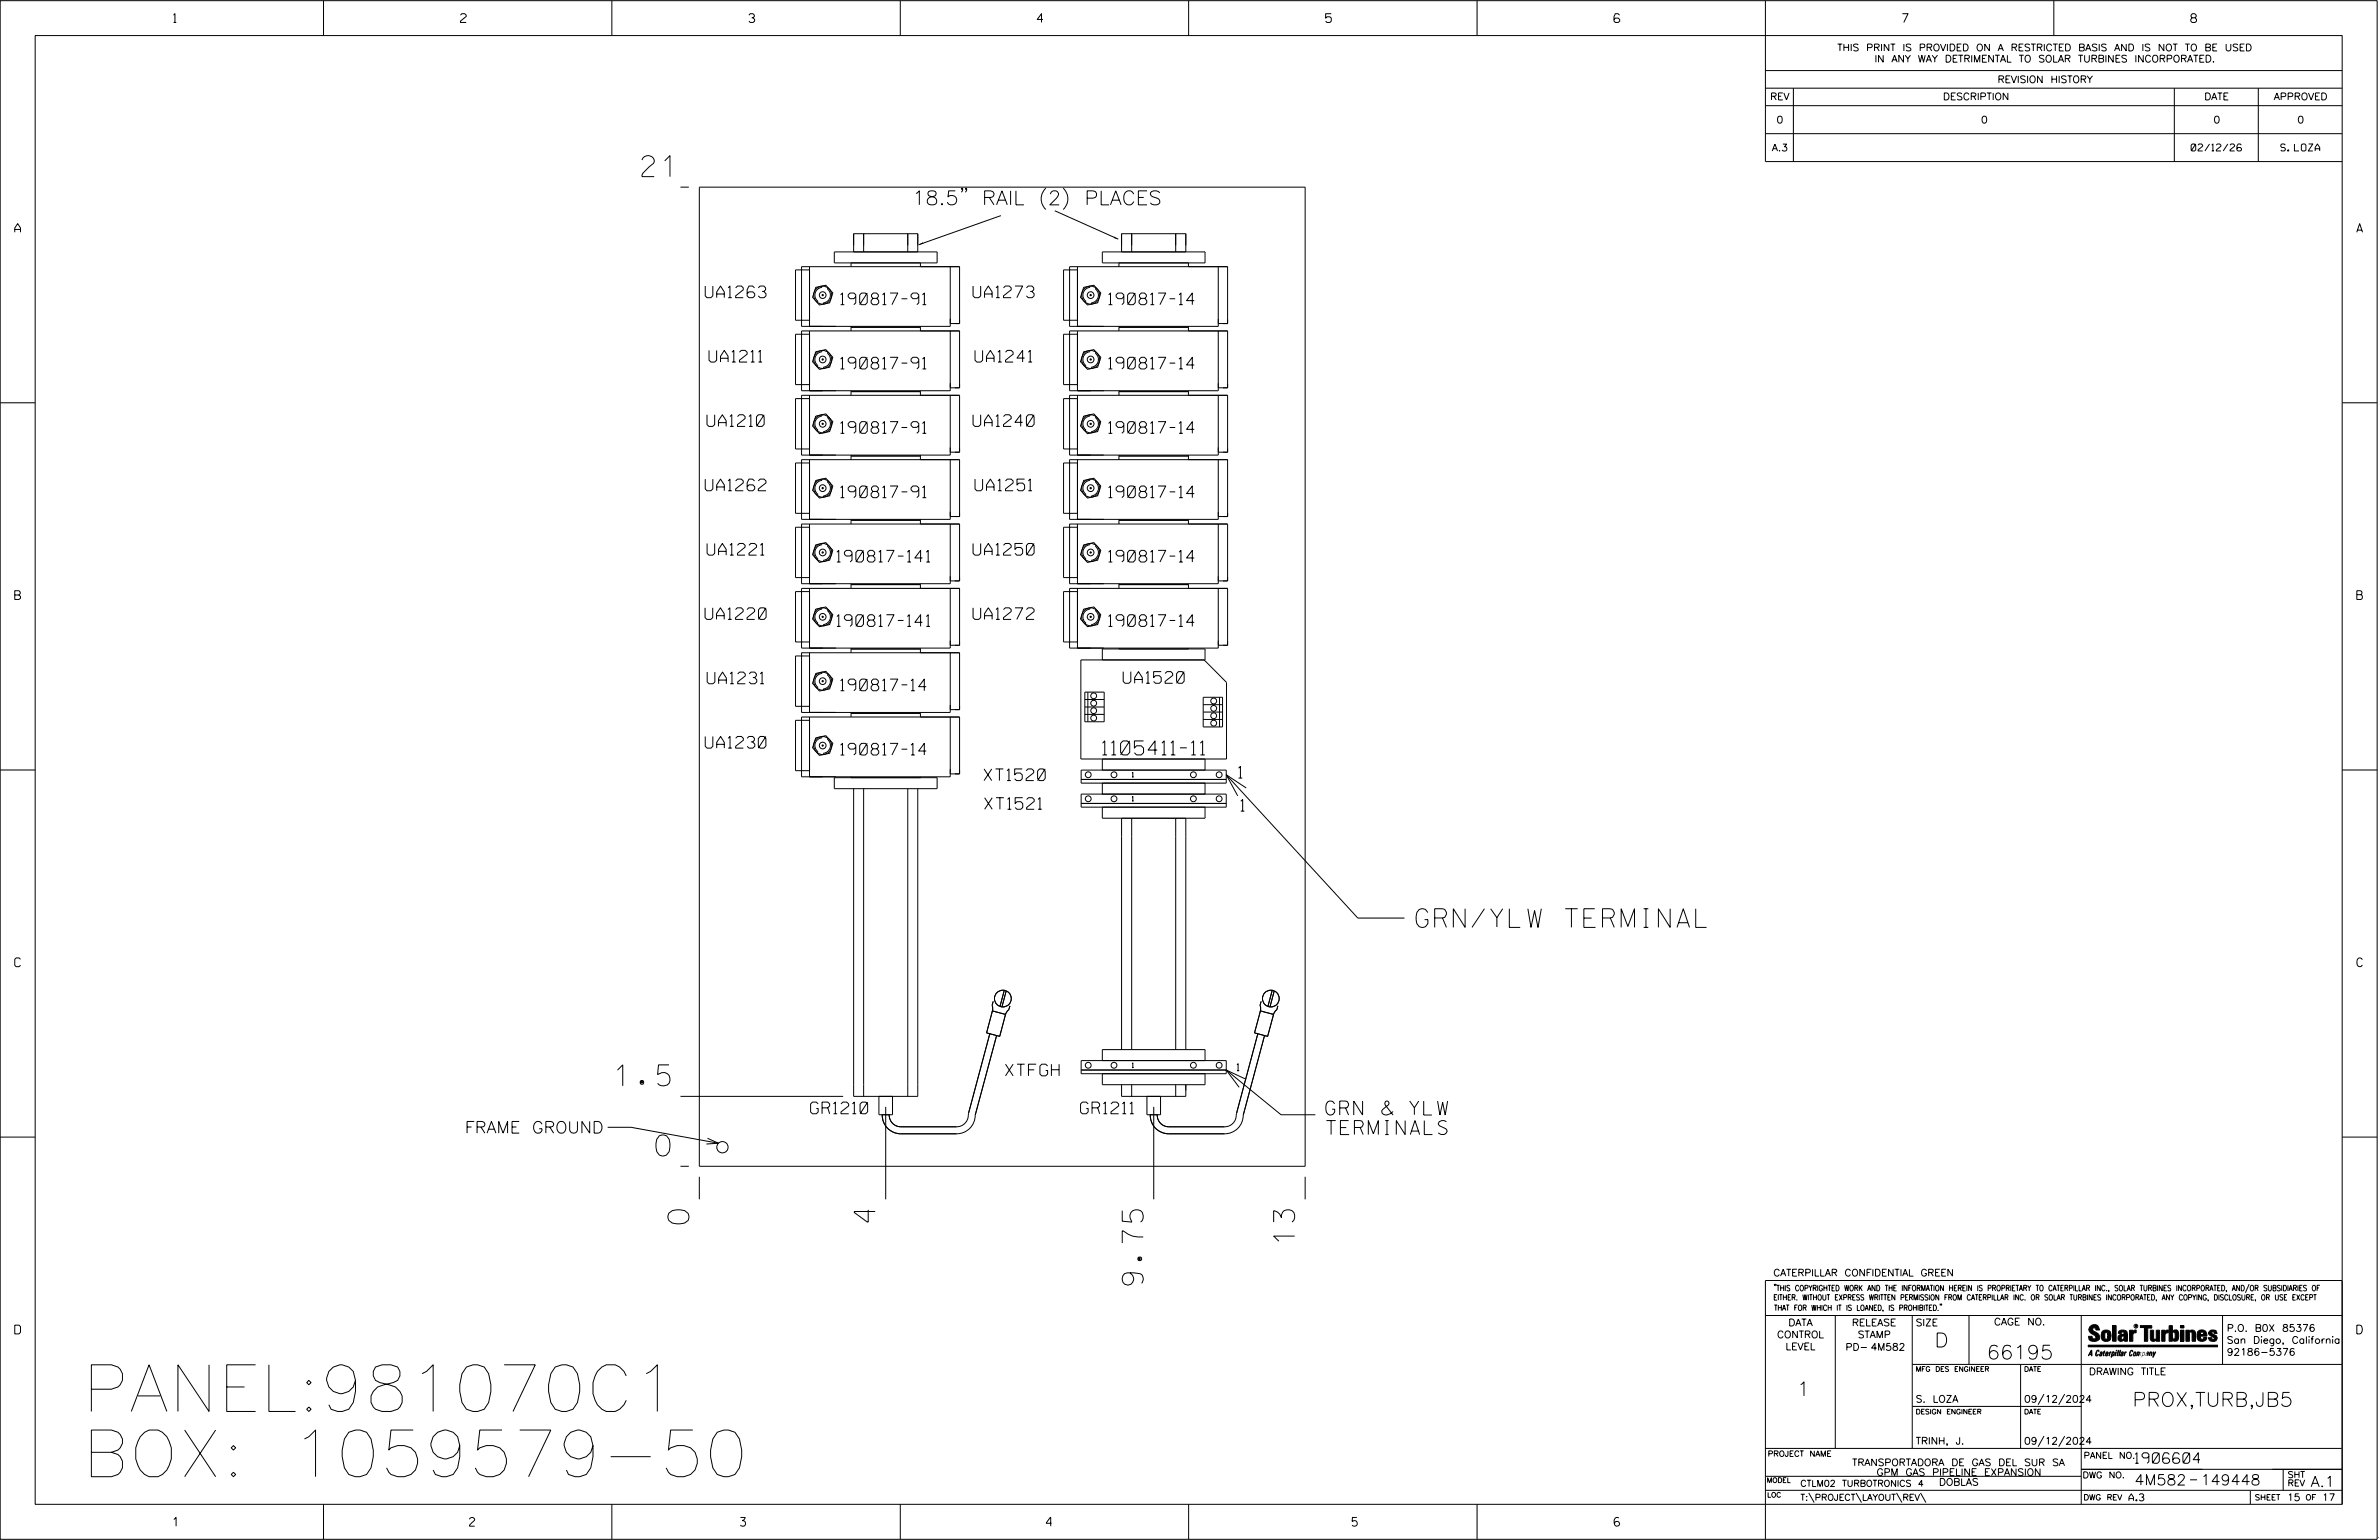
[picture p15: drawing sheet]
<svg xmlns="http://www.w3.org/2000/svg" width="864mm" height="559mm" viewBox="0 0 864 559" stroke-linecap="round" stroke-linejoin="round" font-family="sans-serif">
<defs><g id="words">
<g font-size="16.9">
<text x="30" y="512.1">PANEL:981070C1</text>
<text x="30" y="535.8">BOX: 1059579-50</text>
</g>
<g font-size="7.6">
<text x="233.1" y="64.1">21</text>
<text x="223.5" y="394">1.5</text>
<text x="238.2" y="419.4">0</text>
<text x="317.7" y="443.4" transform="rotate(-90 317.7 443.4)">4</text>
<text x="250" y="444" transform="rotate(-90 250 444)">0</text>
<text x="470" y="451" transform="rotate(-90 470 451)">13</text>
<text x="415" y="466.3" transform="rotate(-90 415 466.3)">9.75</text>
</g>
<text font-size="6.8" x="514" y="336.5">GRN/YLW TERMINAL</text>
<g font-size="5.1">
<text x="331.1" y="74.3">18.5&quot; RAIL (2) PLACES</text>
<text x="400.2" y="273.9">1105411-11</text>
<text x="481.3" y="404.6">GRN &amp; YLW</text>
<text x="481.5" y="411.7">TERMINALS</text>
<text x="702.3" y="488.8">D</text>
<text x="721.2" y="493.2">66195</text>
<text x="652.2" y="506.5">1</text>
<text x="774.1" y="510.3">PROX,TURB,JB5</text>
</g>
<g font-size="4.2">
<text x="256" y="108">UA1263</text>
<text x="305.2" y="110.5">190817-91</text>
<text x="353.2" y="108">UA1273</text>
<text x="402.4" y="110.5">190817-14</text>
<text x="257.4" y="131.4">UA1211</text>
<text x="353.9" y="131.4">UA1241</text>
<text x="305.2" y="133.9">190817-91</text>
<text x="402.4" y="133.9">190817-14</text>
<text x="256.7" y="154.7">UA1210</text>
<text x="353.2" y="154.7">UA1240</text>
<text x="305.2" y="157.2">190817-91</text>
<text x="402.4" y="157.2">190817-14</text>
<text x="256" y="178.1">UA1262</text>
<text x="353.9" y="178.1">UA1251</text>
<text x="305.2" y="180.6">190817-91</text>
<text x="402.4" y="180.6">190817-14</text>
<text x="256.7" y="201.4">UA1221</text>
<text x="303.8" y="203.9">190817-141</text>
<text x="353.2" y="201.4">UA1250</text>
<text x="402.4" y="203.9">190817-14</text>
<text x="255.9" y="224.8">UA1220</text>
<text x="303.8" y="227.3">190817-141</text>
<text x="353.2" y="224.8">UA1272</text>
<text x="402.4" y="227.3">190817-14</text>
<text x="256.7" y="248.1">UA1231</text>
<text x="305.2" y="250.6">190817-14</text>
<text x="407.7" y="247.9">UA1520</text>
<text x="256" y="271.5">UA1230</text>
<text x="305.2" y="274">190817-14</text>
<text x="357.2" y="283.2">XT1520</text>
<text x="449.6" y="282.3">1</text>
<text x="357.4" y="293.7">XT1521</text>
<text x="450.4" y="294.3">1</text>
<text x="365" y="390.4">XTFGH</text>
<text x="294.3" y="404.2">GR1210</text>
<text x="392.3" y="404.2">GR1211</text>
<text x="168.7" y="411.2">FRAME GROUND</text>
</g>
<g font-size="3.8">
<text x="775.1" y="531">1906604</text>
<text x="774.8" y="538.9">4M582</text>
<text x="798.8" y="538.9">149448</text>
<text x="838.8" y="539.5">A.1</text>
</g>
<g font-size="3.2">
<text x="63" y="8.2">1</text>
<text x="167.2" y="8.2">2</text>
<text x="271.8" y="8.2">3</text>
<text x="376.5" y="8.2">4</text>
<text x="481.2" y="8.2">5</text>
<text x="690.6" y="8.2">7</text>
<text x="795.3" y="8.2">8</text>
<text x="5.4" y="84.3">A</text>
<text x="855.5" y="84.3">A</text>
<text x="5.4" y="217.5">B</text>
<text x="855.6" y="217.5">B</text>
<text x="5.4" y="350.8">C</text>
<text x="855.6" y="350.8">C</text>
<text x="5.4" y="484">D</text>
<text x="855.6" y="484">D</text>
<text x="62.8" y="553.8">1</text>
<text x="170.4" y="553.8">2</text>
<text x="268.8" y="553.8">3</text>
<text x="379.8" y="553.8">4</text>
<text x="490.8" y="553.8">5</text>
<text x="585.9" y="553.8">6</text>
</g>
<g font-size="2.5">
<text x="666.9" y="18.5">THIS PRINT IS PROVIDED ON A RESTRICTED BASIS AND IS NOT TO BE USED</text>
<text x="680.5" y="22.6">IN ANY WAY DETRIMENTAL TO SOLAR TURBINES INCORPORATED.</text>
<text x="725.1" y="30">REVISION HISTORY</text>
<text x="642.6" y="36.3">REV</text>
<text x="705.3" y="36.3">DESCRIPTION</text>
<text x="800.2" y="36.3">DATE</text>
<text x="825.4" y="36.3">APPROVED</text>
<text x="644.9" y="44.7">0</text>
<text x="719.1" y="44.7">0</text>
<text x="803.5" y="44.7">0</text>
<text x="834" y="44.7">0</text>
<text x="643.2" y="54.8">A.3</text>
<text x="795.4" y="54.8">02/12/26</text>
<text x="827.9" y="54.8">S. LOZA</text>
<text x="449.1" y="388.5">1</text>
<text x="643.8" y="463">CATERPILLAR CONFIDENTIAL GREEN</text>
<text x="645.1" y="485.5">CONTROL</text>
<text x="649.2" y="481.1">DATA</text>
<text x="672.3" y="481.1">RELEASE</text>
<text x="674.4" y="485.5">STAMP</text>
<text x="695.4" y="481.1">SIZE</text>
<text x="723.8" y="480.8">CAGE NO.</text>
<text x="808.4" y="483.1">P.O. B0X 85376</text>
<text x="648.2" y="489.8">LEVEL</text>
<text x="669.9" y="490">PD- 4M582</text>
<text x="808.4" y="487.5">San Diego, California</text>
<text x="808.4" y="491.8">92186-5376</text>
<text x="758.3" y="498.9">DRAWING TITLE</text>
<text x="695.4" y="508.9">S. LOZA</text>
<text x="734.8" y="508.9">09/12/2024</text>
<text x="695.4" y="524.1">TRINH, J.</text>
<text x="734.8" y="524.1">09/12/2024</text>
<text x="672.3" y="531.9">TRANSPORTADORA DE GAS DEL SUR SA</text>
<text x="681.2" y="535.5">GPM GAS PIPELINE EXPANSION</text>
<text x="703.9" y="539">DOBLAS</text>
<text x="772.8" y="544.6">A.3</text>
<text x="830.2" y="544.6">15</text>
<text x="842.9" y="544.6">17</text>
</g>
<g font-size="2.3">
<text x="756.4" y="529.2">PANEL NO.</text>
<text x="653.5" y="539.4">CTLM02 TURBOTRONICS 4</text>
<text x="756" y="536.3">DWG NO.</text>
<text x="830.4" y="539.3">REV</text>
<text x="830.4" y="536.2">SHT</text>
<text x="653.5" y="544.5">T:\PROJECT\LAYOUT\REV\</text>
</g>
<g font-size="2">
<text x="643.8" y="468.4">&quot;THIS COPYRIGHTED WORK AND THE INFORMATION HEREIN IS PROPRIETARY TO CATERPILLAR INC., SOLAR TURBINES INCORPORATED, AND/OR SUBSIDIARIES OF</text>
<text x="643.8" y="471.8">EITHER. WITHOUT EXPRESS WRITTEN PERMISSION FROM CATERPILLAR INC. OR SOLAR TURBINES INCORPORATED, ANY COPYING, DISCLOSURE, OR USE EXCEPT</text>
<text x="644" y="475.6">THAT FOR WHICH IT IS LOANED, IS PROHIBITED.&quot;</text>
<text x="641.7" y="528.5">PROJECT NAME</text>
<text x="756.3" y="544.3">DWG REV</text>
<text x="818.5" y="544.3">SHEET</text>
<text x="836.9" y="544.3">OF</text>
</g>
<g font-size="1.8">
<text x="695.4" y="497.6">MFG DES ENGINEER</text>
<text x="734.8" y="497.6">DATE</text>
<text x="695.4" y="513.1">DESIGN ENGINEER</text>
<text x="734.8" y="513.1">DATE</text>
<text x="641.3" y="538">MODEL</text>
<text x="641.5" y="543.3">LOC</text>
</g>
<g font-size="1.7">
<text x="411" y="282">1</text>
<text x="411" y="290.7">1</text>
<text x="411" y="387.4">1</text>
</g>
<text font-size=".9" x="775.1" y="481.7">R</text>
</g></defs>
<g fill="none" stroke="#000" stroke-width=".36">
<path d="M.1 .2h862.8v558.4h-862.8zM12.8 12.9h837.4v533h-837.4zM117.4 .2v12.7M222.1 .2v12.7M326.8 .2v12.7M431.5 .2v12.7M536.2 .2v12.7M587.9 5.5l-.5-.5h-1l-.5 1v1.7l.5 .4h1l.6-.4v-.6l-.6-.5h-1l-.5 .5M640.9 .2v58.4h209.3M745.6 .2v12.7M640.9 25.6h209.3M640.9 32h209.3"/>
<path d="M640.9 38.3h209.3M651 32v26.6M789.3 32v26.6M819.8 32v26.6M640.9 48.5h209.3M247 67.9h3M253.9 67.9h219.9v355.3h-219.9zM349.5 68.5l-.3 .3-.2-.3 .2-.2 .3 .2v.5l-.5 .7M350.9 68.5l-.2 .3-.3-.3 .3-.2 .2 .2v.5l-.5 .7M363.3 78.2l-29.8 10.6M379.7 68.3a5.2 5.2 0 0 0 0 7.7M382.9 76.5l23 10.3"/>
<path d="M385.9 68.3a5.2 5.2 0 0 1 0 7.7M293.9 97.9h-5.1v18.3h5.1M293.9 96.8v21.6M302.9 91.4h37.3v4h-37.3zM308.9 95.4v1.4M309.9 91.4v-6.6h23.3v6.6M313.5 84.8v6.6M329.5 84.8v6.6M334.1 95.4v1.4M344.9 96.8v21.6h-53.9v-21.6h57.3v20.6h-3.4M391.1 97.9h-5v18.3h5M391.1 96.8v21.6"/>
<path d="M400.2 91.4h37.2v4h-37.2zM406.2 95.4v1.4M407.1 91.4v-6.6h23.4v6.6M410.8 84.8v6.6M426.8 84.8v6.6M431.4 95.4v1.4M442.2 96.8v21.6h-53.9v-21.6h57.3v20.6h-3.4M296.1 104.3l3.7-.8 2.5 2.8-1.1 3.6-3.7 .8-2.5-2.8zM298.3 103.8l.1 .5a2.81 2.81 0 0 0-2.5 2 2.81 2.81 0 0 0 1 3l-.2 .4M298.5 106.9h.3v.3h-.3zM300.6 104.5l-.2 .3a2.83 2.83 0 0 1 .9 3.1 2.83 2.83 0 0 1-2.4 2v.4M308.9 118.7h25.2"/>
<path d="M308.9 118.4v1.7M334.1 118.4v1.7M393.4 104.3l3.7-.8 2.5 2.8-1.1 3.6-3.7 .8-2.6-2.8zM395.6 103.8v.5a2.81 2.81 0 0 0-2.4 2 2.81 2.81 0 0 0 1 3l-.3 .4M397.9 104.5l-.3 .3a2.81 2.81 0 0 1 1 3.1 2.81 2.81 0 0 1-2.4 2v.4M406.2 118.7h25.2M406.2 118.4v1.7M431.4 118.4v1.7M293.9 121.3h-5.1v18.3h5.1M293.9 120.1v21.7M296.1 127.6l3.7-.7 2.5 2.7-1.1 3.6-3.7 .8-2.5-2.8zM298.3 127.2l.1 .4a2.81 2.81 0 0 0-2.5 2.1 2.81 2.81 0 0 0 1 3l-.2 .3"/>
<path d="M298.5 130.3h.3v.3h-.3zM300.6 127.8l-.2 .4a2.83 2.83 0 0 1 .9 3 2.83 2.83 0 0 1-2.4 2v.5M344.9 120.1v21.7h-53.9v-21.7h57.3v20.6h-3.4M391.1 121.3h-5v18.3h5M391.1 120.1v21.7M393.4 127.6l3.7-.7 2.5 2.7-1.1 3.6-3.7 .8-2.6-2.8zM395.6 127.2v.4a2.81 2.81 0 0 0-2.4 2.1 2.81 2.81 0 0 0 1 3l-.3 .3M397.9 127.8l-.3 .4a2.81 2.81 0 0 1 1 3 2.81 2.81 0 0 1-2.4 2v.5M442.2 120.1v21.7h-53.9v-21.7h57.3v20.6h-3.4M.1 146.2h12.7M293.9 144.6h-5.1v18.3h5.1M293.9 143.4v21.7"/>
<path d="M296.1 151l3.7-.8 2.5 2.8-1.1 3.6-3.7 .8-2.5-2.8zM298.3 150.5l.1 .5a2.83 2.83 0 0 0-2.5 2 2.83 2.83 0 0 0 1 3l-.2 .4M298.5 153.6h.3v.4h-.3zM300.6 151.2l-.2 .3a2.85 2.85 0 0 1 .9 3 2.85 2.85 0 0 1-2.4 2.1v.4M308.9 142.1h25.2M308.9 141.8v1.6M334.1 141.8v1.6M344.9 143.4v21.7h-53.9v-21.7h57.3v20.7h-3.4M391.1 144.6h-5v18.3h5M391.1 143.4v21.7M393.4 151l3.7-.8 2.5 2.8-1.1 3.6-3.7 .8-2.6-2.8zM395.6 150.5v.5a2.83 2.83 0 0 0-2.4 2 2.83 2.83 0 0 0 1 3l-.3 .4"/>
<path d="M397.9 151.2l-.3 .3a2.83 2.83 0 0 1 1 3 2.83 2.83 0 0 1-2.4 2.1v.4M406.2 142.1h25.2M406.2 141.8v1.6M431.4 141.8v1.6M442.2 143.4v21.7h-53.9v-21.7h57.3v20.7h-3.4M850.2 146.2h12.7M293.9 168h-5.1v18.3h5.1M293.9 166.8v21.7M296.1 174.3l3.7-.8 2.5 2.9-1.1 3.5-3.7 .8-2.5-2.8zM298.3 173.9l.1 .4a2.83 2.83 0 0 0-2.5 2.1 2.83 2.83 0 0 0 1 3l-.2 .3M300.6 174.5l-.2 .4a2.85 2.85 0 0 1 .9 3 2.85 2.85 0 0 1-2.4 2.1v.4M308.9 165.5h25.2"/>
<path d="M308.9 165.1v1.7M334.1 165.1v1.7M344.9 166.8v21.7h-53.9v-21.7h57.3v20.6h-3.4M391.1 168h-5v18.3h5M391.1 166.8v21.7M393.4 174.3l3.7-.8 2.5 2.9-1.1 3.5-3.7 .8-2.6-2.8zM395.6 173.9v.4a2.83 2.83 0 0 0-2.4 2.1 2.83 2.83 0 0 0 1 3l-.3 .3M397.9 174.5l-.3 .4a2.83 2.83 0 0 1 1 3 2.83 2.83 0 0 1-2.4 2.1v.4M406.2 165.5h25.2M406.2 165.1v1.7M431.4 165.1v1.7M442.2 166.8v21.7h-53.9v-21.7h57.3v20.6h-3.4"/>
<path d="M293.9 191.3h-5.1v18.3h5.1M293.9 190.1v21.7M296.1 197.7l3.7-.8 2.5 2.8-1.1 3.6-3.7 .8-2.5-2.8zM298.3 197.2l.1 .5a2.83 2.83 0 0 0-2.5 2 2.83 2.83 0 0 0 1 3l-.2 .4M300.6 197.9l-.2 .3a2.85 2.85 0 0 1 .9 3.1 2.85 2.85 0 0 1-2.4 2v.4M308.9 188.8h25.2M308.9 188.5v1.6M334.1 188.5v1.6M344.9 190.1v21.7h-53.9v-21.7h57.3v20.7h-3.4M391.1 191.3h-5v18.3h5M391.1 190.1v21.7M393.4 197.7l3.7-.8 2.5 2.8-1.1 3.6-3.7 .8-2.6-2.8z"/>
<path d="M395.6 197.2v.5a2.83 2.83 0 0 0-2.4 2 2.83 2.83 0 0 0 1 3l-.3 .4M397.9 197.9l-.3 .3a2.83 2.83 0 0 1 1 3 2.83 2.83 0 0 1-2.4 2.1v.4M406.2 188.8h25.2M406.2 188.5v1.6M431.4 188.5v1.6M442.2 190.1v21.7h-53.9v-21.7h57.3v20.7h-3.4M293.9 214.7h-5.1v18.2h5.1M293.9 213.5v21.7M298.5 200.3h.3v.3h-.3zM308.9 212.1h25.2M308.9 211.8v1.7M334.1 211.8v1.7"/>
<path d="M344.9 213.5v21.7h-53.9v-21.7h57.3v20.6h-3.4M391.1 214.7h-5v18.2h5M391.1 213.5v21.7M406.2 212.1h25.2M406.2 211.8v1.7M431.4 211.8v1.7M442.2 213.5v21.7h-53.9v-21.7h57.3v20.6h-3.4M293.9 238h-5.1v18.3h5.1M293.9 236.9v21.6M296.1 221l3.7-.8 2.5 2.8-1.1 3.6-3.7 .8-2.5-2.8zM298.3 220.6l.1 .4a2.83 2.83 0 0 0-2.5 2.1 2.83 2.83 0 0 0 1 3l-.2 .3M298.5 223.7h.3v.3h-.3z"/>
<path d="M300.6 221.2l-.2 .4a2.82 2.82 0 0 1 .9 3 2.82 2.82 0 0 1-2.4 2v.5M308.9 235.5h25.2M308.9 235.2v1.7M334.1 235.2v1.7M344.9 236.9v21.6h-53.9v-21.6h57.3v20.6h-3.4M393.4 221l3.7-.8 2.5 2.8-1.1 3.6-3.7 .8-2.6-2.8zM395.6 220.6v.4a2.83 2.83 0 0 0-2.4 2.1 2.83 2.83 0 0 0 1 3l-.3 .3M397.9 221.2l-.3 .4a2.8 2.8 0 0 1 1 3 2.8 2.8 0 0 1-2.4 2v.5M400.2 239.5v-4h37.2v4h-45v35.9h52.8v-27.8l-8.1-8.1M406.2 235.2v.3M431.4 235.2v.3M296.1 244.4l3.7-.8 2.5 2.8-1.1 3.6-3.7 .8-2.5-2.8z"/>
<path d="M298.3 243.9l.1 .5a2.81 2.81 0 0 0-2.5 2 2.81 2.81 0 0 0 1 3l-.2 .4M298.5 247h.3v.3h-.3zM300.6 244.6l-.2 .3a2.83 2.83 0 0 1 .9 3 2.83 2.83 0 0 1-2.4 2.1v.4M308.9 258.8h25.2M308.9 258.5v1.7M334.1 258.5v1.7M393.8 251.1h7v10.8h-7zM393.8 256.5h7M393.8 259.2h7M393.8 253.8h7M394.9 251.1v10.8M436.8 253h7v10.8h-7z"/>
<path d="M436.8 258.4h7M436.8 255.7h7M442.7 253v10.8M.1 279.4h12.7M293.9 261.4h-5.1v18.2h5.1M293.9 260.2v21.7M296.1 267.7l3.7-.8 2.5 2.8-1.1 3.6-3.7 .8-2.5-2.8zM298.3 267.3l.1 .4a2.81 2.81 0 0 0-2.5 2 2.81 2.81 0 0 0 1 3.1l-.2 .3M298.5 270.4h.3v.3h-.3zM300.6 267.9l-.2 .4a2.85 2.85 0 0 1 .9 3 2.85 2.85 0 0 1-2.4 2v.5M344.9 260.2v21.7h-53.9v-21.7h57.3v20.6h-3.4M392.5 279.4h52.6v4.8h-52.6z"/>
<path d="M400.2 275.4v4M436.8 261.1h7M437.4 275.4v4M850.2 279.4h12.7M302.9 282.2h37.3v4h-37.3zM308.9 281.9v.3M309.9 286.2v111.6h23.3v-111.6M313.5 286.2v111.6M329.5 286.2v111.6M334.1 281.9v.3M392.5 288.1h52.6v4.8h-52.6zM392.5 291.5h52.6"/>
<path d="M392.5 282.8h52.6M400.2 284.2h37.2v3.9h-37.2zM400.2 292.9v4h37.2v-4M407.1 296.9v84M410.8 296.9v84M426.8 296.9v84M430.5 296.9v84M445.1 281.1l47.8 52h16.9M452.4 285.9l-7.3-4.8 4.2 7.7M364.6 359.4l-1.6 5.8M365.3 359.6l-1.6 5.8M461.8 359.4l-1.5 5.8"/>
<path d="M462.6 359.6l-1.6 5.8M359.3 375.1l-7.7 28.9a4.4 4.4 0 0 1-4.3 4.9h-20.3a4.2 4.2 0 0 1-4.2-4.4M360.3 366.8l4.7 1.3-2.1 8-4.8-1.3zM360.5 363.4l-.3 1.4 .2 1.4-.2 .9M361.8 375.8l-7.8 28.8a6.7 6.7 0 0 1-6.7 6.8h-20.3a6.7 6.7 0 0 1-6.7-6.9M366.6 365l-.4 1.4-.7 .7-.6 1.3M456.6 375.1l-7.7 28.9a4.4 4.4 0 0 1-4.4 4.9h-20.2a4.2 4.2 0 0 1-4.2-4.4M457.6 366.8l4.7 1.3-2.1 8-4.8-1.3zM457.8 363.4l-.4 1.4 .2 .9-.2 1.4M459 375.8l-7.7 28.8a6.7 6.7 0 0 1-6.8 6.8h-20.2a6.7 6.7 0 0 1-6.8-6.9M463.9 365l-.4 1.4-.7 .7-.6 1.3M247 397.8h59.1"/>
<path d="M319.1 397.8v6.7h4.9v-6.7M392.5 388.3h52.6l19.9 16.2h12.5M392.5 384.8h52.6v4.8h-52.6zM400.2 384.8v-3.9h37.2v3.9M407.1 393.6v4.2h23.4v-4.2M410.8 393.6v4.2M416.3 397.8v6.7h5v-6.7M426.8 393.6v4.2M437.4 389.6v4h-37.2v-4M452.2 391.6l-7.1-3.3 4.7 6.2M.1 412.6h12.7M220.6 409h8.5l31.7 5.8"/>
<path d="M256.8 413l4 1.8-4.4 .3M321.5 401.6v33.6M418.8 401.6v33.6M850.2 412.6h12.7M247 423.2h3M253.9 427v8.2M473.8 427v8.2M640.9 477.3h209.3M644.2 466.1l-.1 .4M644.7 466.1l-.2 .4M666.2 477.3v48.3M694.2 477.3v48.3"/>
<path d="M704.4 473.3l-.1 .4M704.8 473.3l-.1 .4M714.8 477.3v17.8M755.5 477.3v68.6M806.8 477.3v17.8M816.5 466l-1.4 3.1M850.2 464.6h-209.3v94M850.2 464.8v81.1M694.2 495.1h156M733.5 495.1v30.5M758.6 481.4a2.02 2.02 0 0 1 3.1-.1l.5 1.3h-1.3l-.2-.6-.4-.2-.6 .1-.1 .4 .4 .7a2.46 2.46 0 0 1 2.2 2.9 2.83 2.83 0 0 1-3.8 .3l-.3-1.3h1.3l.2 .7 .6 .3 .5-.2 .2-.5-.4-.6-1.9-1.2-.4-.9zM759.2 491.3h-.7l.7-1.2v1.9h.2l-.1-2.1-1.3 2.1 .5-.5h.7"/>
<path d="M761.3 490l.3-.2 .4 .3-.1 .3-.3-.4-.4 .3-.3 1.6h.4l.4-.5-.3 .6-.4 .1-.3-.4zM762.6 490.6l.5-.1-.1 1.4h-.9a.74 .74 0 0 1 .9-.8l-.3 .7-.5 .1 .2-.5 .6-.2v-.5l-.7 .2zM763 483.2a2.17 2.17 0 0 1 3.1 0l.3 1.4-.3 1.5a2.17 2.17 0 0 1-3.1 0l-.3-1.5zM763.6 490.5l.4-.4 .2 .6h-.3l-.3 .9 .2 .4-.3-.1zM764.1 483.7l.5-.4 .4 .3v2.2l-.4 .2-.5-.2zM764.6 491.1l.6 .2v-.7l-.4-.1-.4 .6-.1 .8h.6M764.6 491.1l-.1 .8h.4M764.6 482.6v.8M764.8 490.7l.4 .1v.3h-.6zM765 491.5l-.1 .4zM766 490.5l-.5 1.5zM766 490.8l.4-.3-.4 .4"/>
<path d="M766.9 481h1.3v5.7h-1.3zM767 490.8l.5 .1-.3 .8-.4 .2zM767.3 490.5h-.5l-.5 2M767.3 490.5a.8 .8 0 0 1 .2 1 .8 .8 0 0 1-.9 .4l-.1 .6M767.3 490.5l-.1 .2M768.1 490.5l-.4 1.5zM768.2 489.9h.3l-.1 .2h-.2zM769 489.9l-.5 2.1zM769.7 489.9l-.6 2.1zM770.1 491.4l.5-.3-.5 .8zM770.4 491.9h.1M770.6 491.1l.1-.4-.7 .2 .1-.3 .6-.1 .2 .3-.5 1.1"/>
<path d="M770.6 491.1a.74 .74 0 0 0-.8 .8h.6M771 484.8h-.7l-.3 .6 .4 .7 .5-.3 .1-2.4h-.8l-.1 .4h-1.2a1.71 1.71 0 0 1 1.8-1.3 1.71 1.71 0 0 1 1.6 1.4v2.8h-1.1l-.1-.6M771 484.2l-1.5 .1a1.41 1.41 0 0 0 0 2.4l.5 .1 1.1-.7M771.2 486.1h-.1M771.4 490.5l.1 .3 .4-.3-.9 1.5zM771.5 490.8h.1M773 482.7h1.2v.5l.5-.5 .7-.1v1h-.6l-.5 .4-.1 2.7h-1.2zM773.3 490.3l.6-.4 .4 .2-.1 .4-.3-.4a1.28 1.28 0 0 0-.5 1.8l.6-.4-.1 .4-.8 .1zM774.7 490.8l.5-.3a.88 .88 0 0 1 .2 .9 .88 .88 0 0 1-.7 .7l-.2-.2zM774.8 490.9h.5l-.3 1h-.3l-.2-.2zM775.2 490.5l-.1 .2M776.8 481h4.3v.9h-1.5v4.8h-1.3"/>
<path d="M776.8 490.6l-.8 .2v-.3l-.4 1.5 .8-1.3v1.3l.3-1.2M779.3 491.1h.4M779.6 490.5h.3l-.3 1.4M779.6 490.7h.2l-.1 .4M779.7 491.1l-.1 .4M779.7 491.1l-.4 .2M780.1 492l.4-1.5 .1 .3 .3-.3 .3 .2-.3 1.3v-1.3l-.7 1.3M780.6 482.7h1.2v2.7l.1 .4 .4 .3 .4-.7v-2.7h1.2l.1 4h-1.3v-.5l-1.1 .6-.7-.3-.3-.7zM781.6 492.5l1-2-.8 1.3-.2-1.3-.2 2M784.7 482.7h1.2v.5l.5-.5 .7-.1v1h-.5l-.6 .4-.1 2.7h-1.2zM787.4 481h1.2v2a1.4 1.4 0 0 1 2.2 .2l.1 1.4-.4 1.9-1.5 .1-.4-.5v-1l.5 .9 .5-.3v-2.1l-.5-.4-.5 .7v2.8h-1.2zM791.5 482.7h1.3v4h-1.3z"/>
<path d="M791.5 481h1.3v.9h-1.3zM793.5 482.7h1.3v.4l.7-.5 1.1 .2 .4 .6v3.3h-1.2l-.3-3.4-.7 .2v3.2h-1.3zM794.8 483.1h.1M797.7 483.2a1.92 1.92 0 0 1 2.4-.5 1.92 1.92 0 0 1 1 2.1h-2.3v.8l.6 .5 .5-.3v-.5h1.2a1.83 1.83 0 0 1-2.1 1.4 1.83 1.83 0 0 1-1.5-2.1zM798.8 484.2v.6M799.1 483.4h.6l.2 .8h-1.1zM804.6 482.9a1.84 1.84 0 0 0-2.9 .8 3.3 3.3 0 0 0 2.2 1.9l-.5 .5-.4-.3-.1-.4h-1.2l.1 .6a1.92 1.92 0 0 0 2.9 .4M804.9 483.8h-1.2l-.2-.6-.5 .1-.1 .3 .1 .3 1.8 .9M805.1 488.1h-47.1v.6h47.1M694.2 510.3h61.3M742 505.8l-2.2 3.9M749.5 505.8l-2.2 3.9"/>
<path d="M640.9 525.6h209.2M640.9 535.7h114.6M742 521.1l-2.2 3.8M749.5 521.1l-2.2 3.8M755.5 533.2h94.7M795 537h2.6M828.8 533.2v7.6M117.4 545.9v12.7M222.1 545.9v12.7M326.8 545.9v12.7M431.5 545.9v12.7M536.2 545.9v12.7"/>
<path d="M640.9 540.8h209.3M656.6 541.7l2 3.5M673.8 541.7l1.9 3.5M688.4 541.7l2 3.5M697.2 541.7l1.9 3.5M816.9 541v4.9M863.5 558h.1"/>
<circle cx="298.6" cy="107.1" r="1.22"/>
<circle cx="298.6" cy="107.1" r="3.3"/>
<circle cx="395.9" cy="107.1" r="1.22"/>
<circle cx="395.9" cy="107.1" r=".24"/>
<circle cx="395.9" cy="107.1" r="3.3"/>
<circle cx="298.6" cy="130.4" r="1.22"/>
<circle cx="298.6" cy="130.4" r="3.3"/>
<circle cx="395.9" cy="130.4" r="1.21"/>
<circle cx="395.9" cy="130.4" r="3.3"/>
<circle cx="395.9" cy="130.4" r=".24"/>
<circle cx="298.6" cy="153.8" r="3.3"/>
<circle cx="298.6" cy="153.8" r="1.22"/>
<circle cx="395.9" cy="153.8" r="1.21"/>
<circle cx="395.9" cy="153.8" r="3.3"/>
<circle cx="395.9" cy="153.8" r=".24"/>
<circle cx="298.6" cy="177.1" r="1.23"/>
<circle cx="298.6" cy="177.1" r=".24"/>
<circle cx="298.6" cy="177.1" r="3.3"/>
<circle cx="395.9" cy="177.1" r="1.22"/>
<circle cx="395.9" cy="177.1" r=".25"/>
<circle cx="395.9" cy="177.1" r="3.3"/>
<circle cx="298.6" cy="200.5" r="3.3"/>
<circle cx="298.6" cy="200.5" r="1.22"/>
<circle cx="395.9" cy="200.5" r="1.21"/>
<circle cx="395.9" cy="200.5" r=".24"/>
<circle cx="395.9" cy="200.5" r="3.3"/>
<circle cx="298.6" cy="223.8" r="3.3"/>
<circle cx="298.6" cy="223.8" r="1.22"/>
<circle cx="395.9" cy="223.8" r="1.21"/>
<circle cx="395.9" cy="223.8" r="3.3"/>
<circle cx="395.9" cy="223.8" r=".24"/>
<circle cx="298.6" cy="247.2" r="1.22"/>
<circle cx="298.6" cy="247.2" r="3.3"/>
<circle cx="397" cy="252.5" r="1.06"/>
<circle cx="397" cy="255.2" r="1.06"/>
<circle cx="397" cy="257.9" r="1.05"/>
<circle cx="440.6" cy="257" r="1.06"/>
<circle cx="440.6" cy="259.7" r="1.06"/>
<circle cx="440.6" cy="254.4" r="1.06"/>
<circle cx="298.6" cy="270.5" r="1.22"/>
<circle cx="298.6" cy="270.5" r="3.3"/>
<circle cx="397" cy="260.6" r="1.05"/>
<circle cx="440.6" cy="262.4" r="1.06"/>
<circle cx="395" cy="289.8" r="1.06"/>
<circle cx="395" cy="281.1" r="1.05"/>
<circle cx="404.4" cy="289.8" r="1.06"/>
<circle cx="404.4" cy="281.1" r="1.06"/>
<circle cx="433.2" cy="289.8" r="1.06"/>
<circle cx="433.2" cy="281.1" r="1.05"/>
<circle cx="442.6" cy="289.8" r="1.06"/>
<circle cx="442.6" cy="281.1" r="1.06"/>
<circle cx="364.1" cy="362.3" r="3"/>
<circle cx="461.3" cy="362.3" r="3"/>
<circle cx="395" cy="386.5" r="1.06"/>
<circle cx="404.4" cy="386.5" r="1.06"/>
<circle cx="433.2" cy="386.5" r="1.06"/>
<circle cx="442.6" cy="386.5" r="1.06"/>
<circle cx="262.3" cy="416.3" r="2.05"/>
<circle cx="775.4" cy="481.2" r=".69"/>
</g>
<g fill="#000">
<path d="M333.5 88.8l1.5-.9 .2 .6zM404.5 85.8l1.4 1-1.6-.4zM768.1 490.5l-.4 1.5zM768.2 489.9h.3l-.1 .2h-.2zM769 489.9l-.5 2.1zM769.7 489.9l-.6 2.1zM791.5 481h1.3v.9h-1.3zM791.5 482.7h1.3v4h-1.3zM758 488.1h47.1v.6h-47.1z"/>
<path d="M298.5 106.9h.3v.3h-.3z" fill-rule="evenodd"/>
<path d="M298.5 130.3h.3v.3h-.3z" fill-rule="evenodd"/>
<path d="M298.5 153.6h.3v.4h-.3z" fill-rule="evenodd"/>
<path d="M298.5 200.3h.3v.3h-.3z" fill-rule="evenodd"/>
<path d="M298.5 223.7h.3v.3h-.3z" fill-rule="evenodd"/>
<path d="M298.5 247h.3v.3h-.3z" fill-rule="evenodd"/>
<path d="M298.5 270.4h.3v.3h-.3z" fill-rule="evenodd"/>
<path d="M759.2 489.9l-1.2 2.1 .5-.5h.7v.5h.2zM759.2 490.1v1.2h-.7z" fill-rule="evenodd"/>
<path d="M758.6 481.4a2.02 2.02 0 0 1 3.1-.1l.5 1.3h-1.3l-.2-.6-.4-.2-.6 .1-.1 .4 .4 .7a2.46 2.46 0 0 1 2.2 2.9 2.83 2.83 0 0 1-3.8 .3l-.3-1.3h1.3l.2 .7 .6 .3 .5-.2 .2-.5-.4-.6-1.9-1.2-.4-.9z" fill-rule="evenodd"/>
<path d="M761.3 490l.3-.2 .4 .3-.1 .3-.3-.4-.4 .3-.3 1.6h.4l.4-.5-.3 .6-.4 .1-.3-.4z" fill-rule="evenodd"/>
<path d="M762.6 490.6l.5-.1-.1 1.4h-.9a.74 .74 0 0 1 .9-.8l-.6 .3-.2 .5 .5-.1 .3-.6v-.5l-.7 .2z" fill-rule="evenodd"/>
<path d="M763.6 490.5l.4-.4 .2 .6h-.3l-.3 .9 .2 .4-.3-.1z" fill-rule="evenodd"/>
<path d="M764.8 490.5l.5 .3-.1 .5h-.6l.6-.2v-.3l-.4-.1-.3 1.2h.4l.3-.4-.6 .6-.3-.2v-.4z" fill-rule="evenodd"/>
<path d="M763 483.2a2.17 2.17 0 0 1 3.1 0l.3 1.4-.3 1.5a2.17 2.17 0 0 1-3.1 0l-.3-1.5zM764.1 483.7v2.1l.5 .2 .4-.2v-2.2l-.4-.3z" fill-rule="evenodd"/>
<path d="M766 490.5v.3l.4-.1-.4 .2-.5 1.1z" fill-rule="evenodd"/>
<path d="M766.8 490.5l-.5 2 .3-.6a.71 .71 0 0 0 .9-.5 .71 .71 0 0 0-.4-.9zM767 490.8l.5 .1-.3 .8-.4 .2z" fill-rule="evenodd"/>
<path d="M766.9 481h1.3v5.7h-1.3z" fill-rule="evenodd"/>
<path d="M770.1 490.6l.6-.1 .2 .3-.4 1.2-.5 .1-.2-.5 .3-.5h.5l-.7 .5v.3l.4-.1 .4-.9-.5-.2-.2 .2z" fill-rule="evenodd"/>
<path d="M769.4 482.8l-.5 1h1.2l.1-.4h.8v.8l-1.5 .1a1.41 1.41 0 0 0 0 2.4l.5 .1 1.1-.7 .1 .6h1.1v-2.8a1.79 1.79 0 0 0-2.4-1.2zM770.3 484.8h.7l-.1 1-.5 .3-.4-.7z" fill-rule="evenodd"/>
<path d="M771.4 490.5l.1 .3 .4-.3-.9 1.5z" fill-rule="evenodd"/>
<path d="M773 482.7h1.2v.5l.5-.5 .7-.1v1h-.6l-.5 .4-.1 2.7h-1.2z" fill-rule="evenodd"/>
<path d="M773.3 490.3l.6-.4 .4 .2-.1 .4-.3-.4a1.28 1.28 0 0 0-.5 1.8l.6-.4-.3 .5h-.6z" fill-rule="evenodd"/>
<path d="M774.7 490.8l-.2 1.1h.7a.96 .96 0 0 0 0-1.4zM774.8 490.9h.5l-.1 .6-.5 .4-.2-.2z" fill-rule="evenodd"/>
<path d="M776 490.5v.3l.4-.3 .2 .3 .7-.2-.3 1.4v-1.3l-.6 1.3v-1.3l-.8 1.3z" fill-rule="evenodd"/>
<path d="M776.8 481h4.3v.9h-1.5v4.8h-1.3v-4.8h-1.5z" fill-rule="evenodd"/>
<path d="M777.9 490.5l-.5 2 .3-.6a.71 .71 0 0 0 .9-.5 .71 .71 0 0 0-.4-.9zM778.1 490.8l.3-.1 .1 .4-.5 .8-.2-.5z" fill-rule="evenodd"/>
<path d="M779.3 490.6l.6-.1-.3 1.5-.7-.1a.67 .67 0 0 1 .8-.8l-.6 .3-.1 .5 .4-.1 .4-.9-.4-.2-.3 .2z" fill-rule="evenodd"/>
<path d="M780.5 490.5l.1 .3 .3-.3 .3 .2-.3 1.3v-1.3l-.8 1.3z" fill-rule="evenodd"/>
<path d="M780.6 482.7h1.2v2.7l.1 .4 .4 .3 .4-.7v-2.7h1.2l.1 4h-1.3v-.5l-1.1 .6-.7-.3-.3-.7z" fill-rule="evenodd"/>
<path d="M781.6 490.5l.2 1.3 .8-1.3-1.2 2z" fill-rule="evenodd"/>
<path d="M784.7 482.7h1.2v.5l.5-.5 .7-.1v1h-.5l-.6 .4-.1 2.7h-1.2z" fill-rule="evenodd"/>
<path d="M787.4 481h1.2v2a1.4 1.4 0 0 1 2.2 .2l.1 1.4-.4 1.9-1.5 .1-.4-.5v-1l.5 .9 .5-.3v-2.1l-.5-.4-.5 .7v2.8h-1.2z" fill-rule="evenodd"/>
<path d="M793.5 482.7h1.3v.4a1.29 1.29 0 0 1 2.2 .3v3.3h-1.2l-.3-3.4-.7 .2v3.2h-1.3z" fill-rule="evenodd"/>
<path d="M797.7 483.2a1.92 1.92 0 0 1 2.4-.5 1.92 1.92 0 0 1 1 2.1h-2.3v.8l.6 .5 .5-.3v-.5h1.2a1.83 1.83 0 0 1-2.1 1.4 1.83 1.83 0 0 1-1.5-2.1zM799.1 483.4l-.3 .8h1.1l-.2-.8z" fill-rule="evenodd"/>
<path d="M801.9 483.2a1.94 1.94 0 0 1 3 .1v.5h-1.2l-.2-.6-.5 .1-.1 .3 .1 .3 1.8 .9a1.2 1.2 0 0 1 .1 1.3 1.2 1.2 0 0 1-1.2 .7l-1.6-.4-.4-1h1.2l.1 .4 .4 .3 .5-.5a3.3 3.3 0 0 1-2.2-1.9z" fill-rule="evenodd"/>
<circle cx="395.9" cy="107.1" r=".24"/>
<circle cx="395.9" cy="130.4" r=".24"/>
<circle cx="395.9" cy="153.8" r=".24"/>
<circle cx="298.6" cy="177.1" r=".24"/>
<circle cx="395.9" cy="177.1" r=".25"/>
<circle cx="395.9" cy="200.5" r=".24"/>
<circle cx="395.9" cy="223.8" r=".24"/>
<circle cx="761.4" cy="492" r=".07"/>
<circle cx="762.2" cy="485.1" r=".07"/>
<circle cx="769.3" cy="492" r=".07"/>
<circle cx="773.1" cy="486.7" r=".07"/>
<circle cx="791.5" cy="486.7" r=".07"/>
<circle cx="791.5" cy="481" r=".07"/>
<circle cx="794.8" cy="486.7" r=".07"/>
</g>
<use href="#words"/>
</svg>
